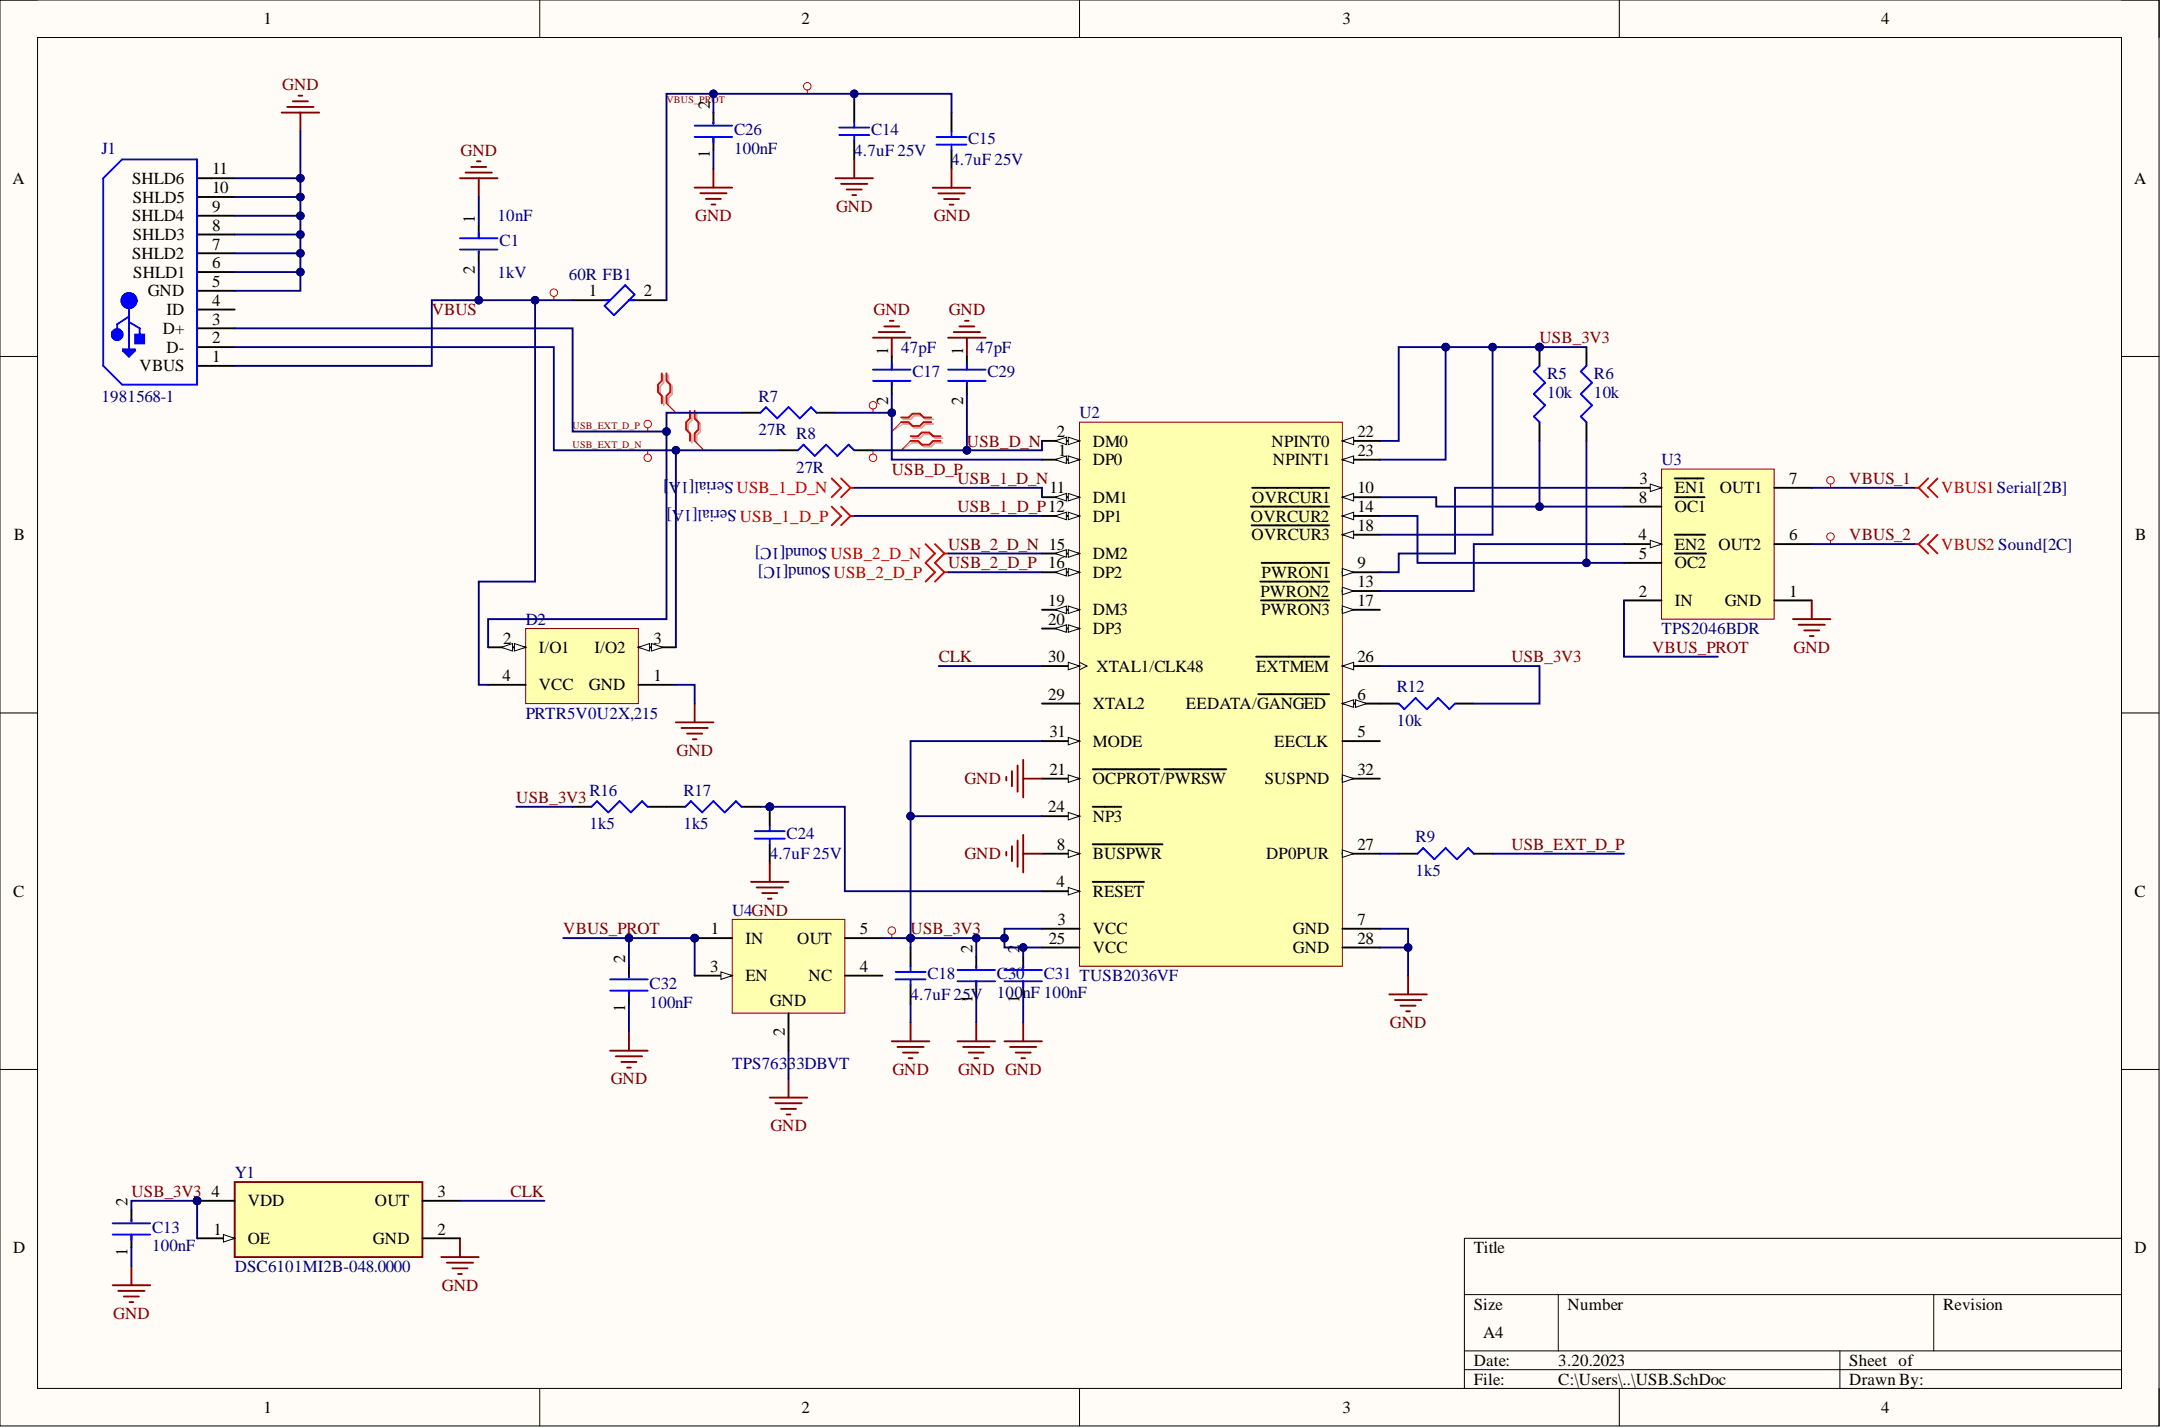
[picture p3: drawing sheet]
<svg xmlns="http://www.w3.org/2000/svg" width="292mm" height="193mm" viewBox="0 0 292 193" stroke-linecap="round" stroke-linejoin="round" font-family="sans-serif">
<defs><g id="words">
<g font-size="2.3">
<text x="35.6" y="3.3">1</text>
<text x="108.4" y="3.3">2</text>
<text x="181.4" y="3.3">3</text>
<text x="254.3" y="3.3">4</text>
<text x="95.9" y="14.7" transform="rotate(-90 95.9 14.7)">2</text>
<text x="28.7" y="23.6">11</text>
<text x="95.9" y="21.4" transform="rotate(-90 95.9 21.4)">1</text>
<text x="1.7" y="24.8">A</text>
<text x="17.8" y="29.9">SHLD4</text>
<text x="17.8" y="24.8">SHLD6</text>
<text x="17.9" y="27.4">SHLD5</text>
<text x="28.7" y="28.6">9</text>
<text x="28.7" y="26.1">10</text>
<text x="288.5" y="24.8">A</text>
<text x="17.8" y="35">SHLD2</text>
<text x="17.9" y="32.5">SHLD3</text>
<text x="28.7" y="33.7">7</text>
<text x="28.7" y="31.2">8</text>
<text x="64.2" y="30.2" transform="rotate(-90 64.2 30.2)">1</text>
<text x="18" y="37.5">SHLD1</text>
<text x="20" y="40.1">GND</text>
<text x="28.7" y="41.3">4</text>
<text x="28.7" y="38.8">5</text>
<text x="28.7" y="36.3">6</text>
<text x="64.2" y="37" transform="rotate(-90 64.2 37)">2</text>
<text x="79.6" y="40.1">1</text>
<text x="87" y="40.1">2</text>
<text x="22" y="45.1">D+</text>
<text x="22.5" y="47.7">D-</text>
<text x="22.5" y="42.6">ID</text>
<text x="28.7" y="46.4">2</text>
<text x="28.7" y="43.9">3</text>
<text x="120" y="47.9" transform="rotate(-90 120 47.9)">1</text>
<text x="130.2" y="47.9" transform="rotate(-90 130.2 47.9)">1</text>
<text x="18.9" y="50.2">VBUS</text>
<text x="28.7" y="48.9">1</text>
<text x="120" y="54.8" transform="rotate(-90 120 54.8)">2</text>
<text x="130.2" y="54.8" transform="rotate(-90 130.2 54.8)">2</text>
<text x="142.9" y="59.1">2</text>
<text x="183.5" y="59.1">22</text>
<text x="143" y="61.6">1</text>
<text x="147.7" y="62.9">DP0</text>
<text x="147.7" y="60.3">DM0</text>
<text x="171.9" y="60.3">NPINT0</text>
<text x="172.1" y="62.9">NPINT1</text>
<text x="183.5" y="61.6">23</text>
<text x="221.6" y="65.4">3</text>
<text x="241.8" y="65.4">7</text>
<text x="141.9" y="66.7">11</text>
<text x="147.7" y="67.9">DM1</text>
<text x="147.7" y="70.5">DP1</text>
<text x="169.1" y="70.5">OVRCUR2</text>
<text x="169.3" y="67.9">OVRCUR1</text>
<text x="183.5" y="66.7">10</text>
<text x="183.5" y="69.2">14</text>
<text x="183.5" y="71.8">18</text>
<text x="221.5" y="67.9">8</text>
<text x="226.4" y="66.7">EN1</text>
<text x="226.4" y="69.2">OC1</text>
<text x="232.5" y="66.7">OUT1</text>
<text x="1.9" y="73">B</text>
<text x="147.7" y="75.6">DM2</text>
<text x="169.2" y="73">OVRCUR3</text>
<text x="183.5" y="76.8">9</text>
<text x="221.5" y="73">4</text>
<text x="221.5" y="75.6">5</text>
<text x="226.4" y="74.3">EN2</text>
<text x="226.4" y="76.8">OC2</text>
<text x="232.3" y="74.3">OUT2</text>
<text x="241.8" y="73">6</text>
<text x="288.6" y="73">B</text>
<text x="141.7" y="81.9">19</text>
<text x="147.7" y="78.1">DP2</text>
<text x="147.7" y="83.2">DM3</text>
<text x="170.4" y="80.6">PWRON2</text>
<text x="170.4" y="83.2">PWRON3</text>
<text x="170.5" y="78.1">PWRON1</text>
<text x="183.5" y="79.4">13</text>
<text x="183.5" y="81.9">17</text>
<text x="221.5" y="80.6">2</text>
<text x="226.4" y="81.9">IN</text>
<text x="233.1" y="81.9">GND</text>
<text x="241.8" y="80.6">1</text>
<text x="68" y="87">2</text>
<text x="72.8" y="88.2">I/O1</text>
<text x="80.4" y="88.2">I/O2</text>
<text x="88.3" y="87">3</text>
<text x="141.7" y="84.4">20</text>
<text x="141.7" y="89.5">30</text>
<text x="147.7" y="85.7">DP3</text>
<text x="183.5" y="89.5">26</text>
<text x="67.9" y="92">4</text>
<text x="72.8" y="93.3">VCC</text>
<text x="79.6" y="93.3">GND</text>
<text x="88.3" y="92">1</text>
<text x="141.7" y="94.6">29</text>
<text x="147.7" y="95.8">XTAL2</text>
<text x="148.2" y="90.8">XTAL1/CLK48</text>
<text x="160.3" y="95.8">EEDATA/GANGED</text>
<text x="169.8" y="90.8">EXTMEM</text>
<text x="183.5" y="94.6">6</text>
<text x="141.9" y="99.6">31</text>
<text x="147.7" y="100.9">MODE</text>
<text x="172.2" y="100.9">EECLK</text>
<text x="183.5" y="99.6">5</text>
<text x="141.9" y="104.7">21</text>
<text x="147.7" y="106">OCPROT/PWRSW</text>
<text x="171" y="106">SUSPND</text>
<text x="183.5" y="104.7">32</text>
<text x="141.7" y="109.8">24</text>
<text x="147.7" y="111.1">NP3</text>
<text x="142.8" y="119.9">4</text>
<text x="142.9" y="114.9">8</text>
<text x="147.7" y="116.1">BUSPWR</text>
<text x="171.1" y="116.1">DP0PUR</text>
<text x="183.5" y="114.9">27</text>
<text x="1.8" y="121.2">C</text>
<text x="143" y="125">3</text>
<text x="147.7" y="121.2">RESET</text>
<text x="183.5" y="125">7</text>
<text x="288.5" y="121.2">C</text>
<text x="84.5" y="130.1" transform="rotate(-90 84.5 130.1)">2</text>
<text x="96" y="131.3">3</text>
<text x="96.1" y="126.3">1</text>
<text x="100.7" y="127.5">IN</text>
<text x="107.8" y="127.5">OUT</text>
<text x="116.2" y="131.3">4</text>
<text x="116.2" y="126.3">5</text>
<text x="131.5" y="128.8" transform="rotate(-90 131.5 128.8)">2</text>
<text x="137.8" y="128.8" transform="rotate(-90 137.8 128.8)">2</text>
<text x="141.8" y="127.5">25</text>
<text x="147.7" y="126.3">VCC</text>
<text x="147.7" y="128.8">VCC</text>
<text x="174.8" y="126.3">GND</text>
<text x="174.8" y="128.8">GND</text>
<text x="183.5" y="127.5">28</text>
<text x="84.5" y="136.7" transform="rotate(-90 84.5 136.7)">1</text>
<text x="100.7" y="132.6">EN</text>
<text x="104" y="135.9">GND</text>
<text x="109.3" y="132.6">NC</text>
<text x="131.5" y="135.5" transform="rotate(-90 131.5 135.5)">1</text>
<text x="137.8" y="135.5" transform="rotate(-90 137.8 135.5)">1</text>
<text x="106.1" y="140" transform="rotate(-90 106.1 140)">2</text>
<text x="28.6" y="161.8">4</text>
<text x="59.1" y="161.8">3</text>
<text x="17.3" y="163" transform="rotate(-90 17.3 163)">2</text>
<text x="28.8" y="166.8">1</text>
<text x="33.5" y="163">VDD</text>
<text x="50.7" y="163">OUT</text>
<text x="59.1" y="166.8">2</text>
<text x="1.8" y="169.4">D</text>
<text x="17.3" y="169.7" transform="rotate(-90 17.3 169.7)">1</text>
<text x="33.5" y="168.1">OE</text>
<text x="50.4" y="168.1">GND</text>
<text x="199.2" y="169.4">Title</text>
<text x="288.5" y="169.4">D</text>
<text x="199.2" y="177">Size</text>
<text x="211.9" y="177">Number</text>
<text x="262.7" y="177">Revision</text>
<text x="199.2" y="184.6">Date:</text>
<text x="200.5" y="180.8">A4</text>
<text x="210.6" y="184.6">3.20.2023</text>
<text x="250" y="184.6">Sheet of</text>
<text x="35.6" y="190.9">1</text>
<text x="108.4" y="190.9">2</text>
<text x="181.4" y="190.9">3</text>
<text x="199.2" y="187.1">File:</text>
<text x="210.6" y="187.1">C:\Users\..\USB.SchDoc</text>
<text x="250" y="187.1">Drawn By:</text>
<text x="254.3" y="190.9">4</text>
</g>
<g font-size="2.3" fill="#800000">
<text x="38.2" y="12.2">GND</text>
<text x="62.3" y="21">GND</text>
<text x="94" y="29.9">GND</text>
<text x="113" y="28.6">GND</text>
<text x="126.2" y="29.9">GND</text>
<text x="58.4" y="42.6">VBUS</text>
<text x="118.1" y="42.6">GND</text>
<text x="128.2" y="42.6">GND</text>
<text x="208.1" y="46.4">USB_3V3</text>
<text x="120.5" y="64.1">USB_D_P</text>
<text x="129.4" y="65.4">USB_1_D_N</text>
<text x="130.7" y="60.3">USB_D_N</text>
<text x="250" y="65.4">VBUS_1</text>
<text x="129.4" y="69.2">USB_1_D_P12</text>
<text x="128.2" y="74.3">USB_2_D_N 15</text>
<text x="128.2" y="76.8">USB_2_D_P 16</text>
<text x="250" y="73">VBUS_2</text>
<text x="126.9" y="89.5">CLK</text>
<text x="204.3" y="89.5">USB_3V3</text>
<text x="223.3" y="88.2">VBUS_PROT</text>
<text x="242.4" y="88.2">GND</text>
<text x="91.4" y="102.2">GND</text>
<text x="130.4" y="106">GND</text>
<text x="69.8" y="108.5">USB_3V3</text>
<text x="130.4" y="116.1">GND</text>
<text x="204.3" y="114.9">USB_EXT_D_P</text>
<text x="76.1" y="126.3">VBUS_PROT</text>
<text x="123.1" y="126.3">USB_3V3</text>
<text x="187.9" y="138.9">GND</text>
<text x="82.6" y="146.5">GND</text>
<text x="120.6" y="145.3">GND</text>
<text x="129.5" y="145.3">GND GND</text>
<text x="104.1" y="152.9">GND</text>
<text x="17.8" y="161.8">USB_3V3</text>
<text x="69" y="161.8">CLK</text>
<text x="15.3" y="178.2">GND</text>
<text x="59.7" y="174.4">GND</text>
</g>
<g font-size="2.3" fill="#000080">
<text x="13.7" y="20.8">J1</text>
<text x="99.2" y="20.8">100nF</text>
<text x="99.2" y="18.3">C26</text>
<text x="115.5" y="21">4.7uF 25V</text>
<text x="117.7" y="18.3">C14</text>
<text x="128.6" y="22.3">4.7uF 25V</text>
<text x="130.9" y="19.5">C15</text>
<text x="67.2" y="29.9">10nF</text>
<text x="67.5" y="33.2">C1</text>
<text x="67.2" y="37.5">1kV</text>
<text x="76.9" y="37.8">60R FB1</text>
<text x="121.8" y="47.7">47pF</text>
<text x="132" y="47.7">47pF</text>
<text x="123.3" y="51">C17</text>
<text x="133.5" y="51">C29</text>
<text x="209.1" y="51.2">R5</text>
<text x="209.1" y="53.7">10k</text>
<text x="215.5" y="51.2">R6</text>
<text x="215.5" y="53.7">10k</text>
<text x="13.7" y="54.3">1981568-1</text>
<text x="102.5" y="54.3">R7</text>
<text x="102.5" y="58.8">27R R8</text>
<text x="145.9" y="56.5">U2</text>
<text x="99.1" y="65.2" transform="rotate(-180 99.1 65.2)">Serial[1A]</text>
<text x="107.6" y="63.9">27R</text>
<text x="224.6" y="62.9">U3</text>
<text x="90.8" y="69" transform="rotate(-180 90.8 69)">]</text>
<text x="99.6" y="69" transform="rotate(-180 99.6 69)">Serial[1A</text>
<text x="111.8" y="74" transform="rotate(-180 111.8 74)">Sound[1C]</text>
<text x="112.3" y="76.6" transform="rotate(-180 112.3 76.6)">Sound[1C]</text>
<text x="71.1" y="84.4">D2</text>
<text x="224.6" y="85.7">TPS2046BDR</text>
<text x="188.8" y="93.6">R12</text>
<text x="71.1" y="97.1">PRTR5V0U2X,215</text>
<text x="188.8" y="98.1">10k</text>
<text x="79.7" y="107.5">R16</text>
<text x="92.4" y="107.5">R17</text>
<text x="79.7" y="112.1">1k5</text>
<text x="92.4" y="112.1">1k5</text>
<text x="106.3" y="113.3">C24</text>
<text x="191.3" y="113.8">R9</text>
<text x="104" y="116.1">4.7uF 25V</text>
<text x="191.3" y="118.4">1k5</text>
<text x="99" y="123.7">U4GND</text>
<text x="87.8" y="136.2">100nF</text>
<text x="87.8" y="133.6">C32</text>
<text x="123.1" y="135.1">4.7uF 25V</text>
<text x="125.4" y="132.3">C18</text>
<text x="134.8" y="134.9">100nF 100nF</text>
<text x="134.8" y="132.3">C30</text>
<text x="141.1" y="132.3">C31 TUSB2036VF</text>
<text x="99" y="144.5">TPS76333DBVT</text>
<text x="31.7" y="159.2">Y1</text>
<text x="20.6" y="166.6">C13</text>
<text x="20.6" y="169.1">100nF</text>
<text x="31.7" y="171.9">DSC6101MI2B-048.0000</text>
</g>
<g font-size="2.3" fill="#f00">
<text x="99.6" y="66.7">USB_1_D_N</text>
<text x="100" y="70.5">USB_1_D_P</text>
<text x="262.4" y="66.7">VBUS1Serial[2B]</text>
<text x="112.3" y="75.6">USB_2_D_N</text>
<text x="262.4" y="74.3">VBUS2 Sound[2C]</text>
<text x="112.7" y="78.1">USB_2_D_P</text>
</g>
<g font-size="1.4" fill="#800000">
<text x="90.1" y="13.9">VBUS_PROT</text>
<text x="77.4" y="58">USB_EXT_D_P</text>
<text x="77.4" y="60.5">USB_EXT_D_N</text>
</g>
</g></defs>
<path d="M0 0h291.8v192.7h-291.8z" fill-rule="evenodd" fill="#fffcf8"/>
<path d="M0 0h291.8v192.7h-291.8z" fill="none" stroke="#000" stroke-width=".14"/>
<path d="M5.1 5.1h281.7v182.5h-281.7z" fill-rule="evenodd" fill="#fffcf8"/>
<g fill="none" stroke="#000" stroke-width=".14">
<path d="M0 0h5.1M73 0v5.1M145.9 0v5.1M218.9 0v5.1M286.8 0h5v5.1M5.1 5.1h281.7v182.5h-281.7zM0 48.2h5.1M286.8 48.2h5M0 96.3h5.1M286.8 96.3h5M0 144.5h5.1M286.8 144.5h5"/>
<path d="M197.9 174.9h88.9M210.6 174.9v7.7M261.4 174.9v7.7M286.8 167.3h-88.9v20.3M73 187.6v5.1M145.9 187.6v5.1M197.9 182.6h88.9M197.9 185.1h88.9M218.9 187.6v5.1M248.7 182.6v5M291.8 187.6v5.1"/>
</g>
<path d="M145.9 57h35.5v73.6h-35.5z" fill-rule="evenodd" fill="#ffffb0"/>
<path d="M145.9 57h35.5v73.6h-35.5z" fill="none" stroke="#800000" stroke-width=".14"/>
<path d="M140.8 62.1h5.1" fill="none" stroke="#000" stroke-width=".25"/>
<path d="M144.4 61.6l1.5 .5-1.5 .5z" fill="#f8fcff"/>
<path d="M144.4 61.6l1.5 .5-1.5 .5z" fill="none" stroke="#000" stroke-width=".14"/>
<path d="M142.6 62.1l1.5-.5v1z" fill="#f8fcff"/>
<path d="M142.6 62.1l1.5-.5v1z" fill="none" stroke="#000" stroke-width=".14"/>
<path d="M140.8 59.6h5.1" fill="none" stroke="#000" stroke-width=".25"/>
<path d="M144.4 59.1l1.5 .5-1.5 .5z" fill="#f8fcff"/>
<path d="M144.4 59.1l1.5 .5-1.5 .5z" fill="none" stroke="#000" stroke-width=".14"/>
<path d="M142.6 59.6l1.5-.5v1z" fill="#f8fcff"/>
<path d="M142.6 59.6l1.5-.5v1z" fill="none" stroke="#000" stroke-width=".14"/>
<path d="M140.8 125.5h5.1M140.8 120.4h5.1" fill="none" stroke="#000" stroke-width=".25"/>
<path d="M144.4 119.9l1.5 .5-1.5 .5z" fill="#f8fcff"/>
<path d="M144.4 119.9l1.5 .5-1.5 .5z" fill="none" stroke="#000" stroke-width=".14"/>
<path d="M181.4 95.1h5.1M147.7 119.2h6.9M181.4 100.1h5.1" fill="none" stroke="#000" stroke-width=".25"/>
<path d="M181.4 95.1l1.6-.5v1z" fill="#f8fcff"/>
<path d="M181.4 95.1l1.6-.5v1z" fill="none" stroke="#000" stroke-width=".14"/>
<path d="M183.2 94.6l1.5 .5-1.5 .5z" fill="#f8fcff"/>
<path d="M183.2 94.6l1.5 .5-1.5 .5z" fill="none" stroke="#000" stroke-width=".14"/>
<path d="M170.1 93.8h9.6M140.8 115.4h5.1M181.4 125.5h5.1" fill="none" stroke="#000" stroke-width=".25"/>
<path d="M144.4 114.9l1.5 .5-1.5 .5z" fill="#f8fcff"/>
<path d="M144.4 114.9l1.5 .5-1.5 .5z" fill="none" stroke="#000" stroke-width=".14"/>
<path d="M181.4 77.3h5.1M147.7 114.1h9.4" fill="none" stroke="#000" stroke-width=".25"/>
<path d="M181.4 76.8l1.6 .5-1.6 .5z" fill="#f8fcff"/>
<path d="M181.4 76.8l1.6 .5-1.6 .5z" fill="none" stroke="#000" stroke-width=".14"/>
<path d="M170.5 76.1h9.2M181.4 67.2h5.1" fill="none" stroke="#000" stroke-width=".25"/>
<path d="M181.4 67.2l1.6-.5v1z" fill="#f8fcff"/>
<path d="M181.4 67.2l1.6-.5v1z" fill="none" stroke="#000" stroke-width=".14"/>
<path d="M140.8 67.2h5.1M169.3 65.9h10.4" fill="none" stroke="#000" stroke-width=".25"/>
<path d="M144.4 66.7l1.5 .5-1.5 .5z" fill="#f8fcff"/>
<path d="M144.4 66.7l1.5 .5-1.5 .5z" fill="none" stroke="#000" stroke-width=".14"/>
<path d="M142.6 67.2l1.5-.5v1z" fill="#f8fcff"/>
<path d="M142.6 67.2l1.5-.5v1z" fill="none" stroke="#000" stroke-width=".14"/>
<path d="M140.8 69.7h5.1" fill="none" stroke="#000" stroke-width=".25"/>
<path d="M144.4 69.2l1.5 .5-1.5 .5z" fill="#f8fcff"/>
<path d="M144.4 69.2l1.5 .5-1.5 .5z" fill="none" stroke="#000" stroke-width=".14"/>
<path d="M142.6 69.7l1.5-.5v1z" fill="#f8fcff"/>
<path d="M142.6 69.7l1.5-.5v1z" fill="none" stroke="#000" stroke-width=".14"/>
<path d="M181.4 79.9h5.1" fill="none" stroke="#000" stroke-width=".25"/>
<path d="M181.4 79.4l1.6 .5-1.6 .5z" fill="#f8fcff"/>
<path d="M181.4 79.4l1.6 .5-1.6 .5z" fill="none" stroke="#000" stroke-width=".14"/>
<path d="M170.3 78.6h9.4M181.4 69.7h5.1" fill="none" stroke="#000" stroke-width=".25"/>
<path d="M181.4 69.7l1.6-.5v1z" fill="#f8fcff"/>
<path d="M181.4 69.7l1.6-.5v1z" fill="none" stroke="#000" stroke-width=".14"/>
<path d="M140.8 74.8h5.1M169.1 68.5h10.6" fill="none" stroke="#000" stroke-width=".25"/>
<path d="M144.4 74.3l1.5 .5-1.5 .5z" fill="#f8fcff"/>
<path d="M144.4 74.3l1.5 .5-1.5 .5z" fill="none" stroke="#000" stroke-width=".14"/>
<path d="M142.6 74.8l1.5-.5v1z" fill="#f8fcff"/>
<path d="M142.6 74.8l1.5-.5v1z" fill="none" stroke="#000" stroke-width=".14"/>
<path d="M140.8 77.3h5.1" fill="none" stroke="#000" stroke-width=".25"/>
<path d="M144.4 76.8l1.5 .5-1.5 .5z" fill="#f8fcff"/>
<path d="M144.4 76.8l1.5 .5-1.5 .5z" fill="none" stroke="#000" stroke-width=".14"/>
<path d="M142.6 77.3l1.5-.5v1z" fill="#f8fcff"/>
<path d="M142.6 77.3l1.5-.5v1z" fill="none" stroke="#000" stroke-width=".14"/>
<path d="M181.4 82.4h5.1" fill="none" stroke="#000" stroke-width=".25"/>
<path d="M181.4 81.9l1.6 .5-1.6 .5z" fill="#f8fcff"/>
<path d="M181.4 81.9l1.6 .5-1.6 .5z" fill="none" stroke="#000" stroke-width=".14"/>
<path d="M181.4 72.3h5.1M170.4 81.1h9.3" fill="none" stroke="#000" stroke-width=".25"/>
<path d="M181.4 72.3l1.6-.5v1z" fill="#f8fcff"/>
<path d="M181.4 72.3l1.6-.5v1z" fill="none" stroke="#000" stroke-width=".14"/>
<path d="M169.2 71h10.5M140.8 82.4h5.1" fill="none" stroke="#000" stroke-width=".25"/>
<path d="M144.4 81.9l1.5 .5-1.5 .5z" fill="#f8fcff"/>
<path d="M144.4 81.9l1.5 .5-1.5 .5z" fill="none" stroke="#000" stroke-width=".14"/>
<path d="M142.6 82.4l1.5-.5v1z" fill="#f8fcff"/>
<path d="M142.6 82.4l1.5-.5v1z" fill="none" stroke="#000" stroke-width=".14"/>
<path d="M140.8 84.9h5.1" fill="none" stroke="#000" stroke-width=".25"/>
<path d="M144.4 84.4l1.5 .5-1.5 .5z" fill="#f8fcff"/>
<path d="M144.4 84.4l1.5 .5-1.5 .5z" fill="none" stroke="#000" stroke-width=".14"/>
<path d="M142.6 84.9l1.5-.5v1z" fill="#f8fcff"/>
<path d="M142.6 84.9l1.5-.5v1z" fill="none" stroke="#000" stroke-width=".14"/>
<path d="M140.8 105.2h5.1" fill="none" stroke="#000" stroke-width=".25"/>
<path d="M144.4 104.7l1.5 .5-1.5 .5z" fill="#f8fcff"/>
<path d="M144.4 104.7l1.5 .5-1.5 .5z" fill="none" stroke="#000" stroke-width=".14"/>
<path d="M181.4 59.6h5.1M147.7 104h9M157.4 104h8.4" fill="none" stroke="#000" stroke-width=".25"/>
<path d="M181.4 59.6l1.6-.5v1z" fill="#f8fcff"/>
<path d="M181.4 59.6l1.6-.5v1z" fill="none" stroke="#000" stroke-width=".14"/>
<path d="M181.4 62.1h5.1" fill="none" stroke="#000" stroke-width=".25"/>
<path d="M181.4 62.1l1.6-.5v1z" fill="#f8fcff"/>
<path d="M181.4 62.1l1.6-.5v1z" fill="none" stroke="#000" stroke-width=".14"/>
<path d="M140.8 110.3h5.1" fill="none" stroke="#000" stroke-width=".25"/>
<path d="M144.4 109.8l1.5 .5-1.5 .5z" fill="#f8fcff"/>
<path d="M144.4 109.8l1.5 .5-1.5 .5z" fill="none" stroke="#000" stroke-width=".14"/>
<path d="M181.4 90h5.1M147.7 109h3.9M140.8 128h5.1" fill="none" stroke="#000" stroke-width=".25"/>
<path d="M181.4 90l1.6-.5v1z" fill="#f8fcff"/>
<path d="M181.4 90l1.6-.5v1z" fill="none" stroke="#000" stroke-width=".14"/>
<path d="M169.8 88.7h9.9M181.4 115.4h5.1" fill="none" stroke="#000" stroke-width=".25"/>
<path d="M181.4 114.9l1.6 .5-1.6 .5z" fill="#f8fcff"/>
<path d="M181.4 114.9l1.6 .5-1.6 .5z" fill="none" stroke="#000" stroke-width=".14"/>
<path d="M140.8 95.1h5.1M140.8 90h5.1M181.4 128h5.1" fill="none" stroke="#000" stroke-width=".25"/>
<path d="M144.4 89.5l1.5 .5-1.5 .5z" fill="#f8fcff"/>
<path d="M144.4 89.5l1.5 .5-1.5 .5zM145.9 89.5l1 .5-1 .5" fill="none" stroke="#000" stroke-width=".14"/>
<path d="M140.8 100.1h5.1" fill="none" stroke="#000" stroke-width=".25"/>
<path d="M144.4 99.6l1.5 .5-1.5 .6z" fill="#f8fcff"/>
<path d="M144.4 99.6l1.5 .5-1.5 .6z" fill="none" stroke="#000" stroke-width=".14"/>
<path d="M181.4 105.2h5.1" fill="none" stroke="#000" stroke-width=".25"/>
<path d="M181.4 104.7l1.6 .5-1.6 .5z" fill="#f8fcff"/>
<path d="M181.4 104.7l1.6 .5-1.6 .5z" fill="none" stroke="#000" stroke-width=".14"/>
<path d="M224.6 63.4h15.2v20.3h-15.2z" fill-rule="evenodd" fill="#ffffb0"/>
<path d="M224.6 63.4h15.2v20.3h-15.2z" fill="none" stroke="#800000" stroke-width=".14"/>
<path d="M219.5 65.9h5.1M219.5 81.1h5.1M239.8 81.1h5.1" fill="none" stroke="#000" stroke-width=".25"/>
<path d="M223.1 65.4l1.5 .5-1.5 .5z" fill="#f8fcff"/>
<path d="M223.1 65.4l1.5 .5-1.5 .5z" fill="none" stroke="#000" stroke-width=".14"/>
<path d="M219.5 73.5h5.1M226.4 64.7h3.9" fill="none" stroke="#000" stroke-width=".25"/>
<path d="M223.1 73l1.5 .5-1.5 .5z" fill="#f8fcff"/>
<path d="M223.1 73l1.5 .5-1.5 .5z" fill="none" stroke="#000" stroke-width=".14"/>
<g fill="none" stroke="#000" stroke-width=".25">
<path d="M115.5 13.9v2.6M115.5 19v2.5M77.4 40.6h5.1M85 40.6h5.1M100.2 55.8h2.6M110.4 55.8h2.5M105.3 60.8h2.6M115.5 60.8h2.5M219.5 76.1h5.1M219.5 68.5h5.1M226.4 72.3h4.1M226.4 74.8h4.2"/>
<path d="M226.4 67.2h4M239.8 73.5h5.1M239.8 65.9h5.1"/>
</g>
<path d="M38.1 15.2h5M38.8 14.5h3.6M39.6 13.7h2M40.3 12.9h.6M40.6 15.2v2.5" fill="none" stroke="#800000" stroke-width=".25"/>
<path d="M113.4 17.2h4.1M113.4 18.3h4.1M115.5 16.5v.7M115.5 18.3v.7M81.7 41.3l2.8-2.8 1.3 1.3-2.8 2.8zM81.7 40.6h.8M85 40.6h.8M102.8 55.8l.7-.8 1.6 1.5 1.5-1.5 1.5 1.5 1.5-1.5 .8 .8M107.9 60.8l.7-.7 1.5 1.5 1.6-1.5 1.5 1.5 1.5-1.5 .8 .7" fill="none" stroke="#00f" stroke-width=".25"/>
<path d="M71.1 84.9h15.2v10.2h-15.2z" fill-rule="evenodd" fill="#ffffb0"/>
<path d="M71.1 84.9h15.2v10.2h-15.2z" fill="none" stroke="#800000" stroke-width=".14"/>
<path d="M66 87.5h5.1M86.3 92.5h5.1" fill="none" stroke="#000" stroke-width=".25"/>
<path d="M69.5 87l1.6 .5-1.6 .5z" fill="#f8fcff"/>
<path d="M69.5 87l1.6 .5-1.6 .5z" fill="none" stroke="#000" stroke-width=".14"/>
<path d="M67.8 87.5l1.5-.5v1z" fill="#f8fcff"/>
<path d="M67.8 87.5l1.5-.5v1z" fill="none" stroke="#000" stroke-width=".14"/>
<path d="M86.3 87.5h5.1" fill="none" stroke="#000" stroke-width=".25"/>
<path d="M86.3 87.5l1.5-.5v1z" fill="#f8fcff"/>
<path d="M86.3 87.5l1.5-.5v1z" fill="none" stroke="#000" stroke-width=".14"/>
<path d="M88.1 87l1.5 .5-1.5 .5z" fill="#f8fcff"/>
<path d="M88.1 87l1.5 .5-1.5 .5z" fill="none" stroke="#000" stroke-width=".14"/>
<path d="M128.6 15.2v2.6M64.7 30.4v1.8M64.7 34v1.5M128.6 20.3v2.5M66 92.5h5.1M189.1 115.4h2.5M199.2 115.4h2.5" fill="none" stroke="#000" stroke-width=".25"/>
<path d="M126.6 18.5h4M126.6 19.5h4M128.6 17.8v.7M128.6 19.5v.8M62.2 32.2h5M62.2 33.7h5M64.7 31.4v.8M64.7 34v.2M191.6 115.4l.8-.8 1.5 1.5 1.5-1.5 1.5 1.5 1.5-1.5 .8 .8" fill="none" stroke="#00f" stroke-width=".25"/>
<g fill="none" stroke="#f00" stroke-width=".14">
<path d="M109.1 12.2v.5M74.9 40.1v.5M87.6 57.8v.5M90.1 54.5l1.3 1.3M93.9 59.6l1.3 1.2M87.6 60.8v.6"/>
<circle cx="109.1" cy="11.7" r=".51"/>
<circle cx="74.9" cy="39.6" r=".51"/>
<circle cx="87.6" cy="57.3" r=".51"/>
<circle cx="87.6" cy="61.9" r=".51"/>
</g>
<path d="M89.7 50.7v1l-.5 .5v1l.5 .5v1.1M90.3 50.7v1l.5 .5v1l-.5 .5v1.1M93.5 55.8v1l-.5 .5v1l.5 .5v1M94.1 55.8v1l.6 .5v1l-.6 .5v1" fill="none" stroke="#d0a19e" stroke-width=".25"/>
<path d="M90.3 54.8l1.1 1M94.1 59.8l1.1 1" fill="none" stroke="#d0a19e" stroke-width=".14"/>
<path d="M89.5 50.5v1l-.6 .5v1l.6 .5v1M90.1 50.5v1l.5 .5v1l-.5 .5v1M93.3 55.5v1l-.5 .5v1.1l.5 .5v1M93.9 55.5v1l.5 .5v1.1l-.5 .5v1" fill="none" stroke="#f00" stroke-width=".25"/>
<g fill="none" stroke="#800000" stroke-width=".25">
<path d="M62.2 24.1h5M62.9 23.3h3.6M63.7 22.6h2M64.5 21.8h.5M64.7 24.1v2.5M93.9 25.4h5.1M94.7 26.1h3.5M95.4 26.9h2M96.2 27.6h.5M96.4 22.8v2.6M112.9 24.1h5.1M113.7 24.8h3.5"/>
<path d="M114.5 25.6h2M115.2 26.4h.5M115.5 21.5v2.6M126.1 25.4h5.1M126.8 26.1h3.6M127.6 26.9h2M128.4 27.7h.5M128.6 22.8v2.6M118 45.6h5.1M118.8 44.9h3.5M119.5 44.1h2.1M120.3 43.4h.5"/>
<path d="M120.5 45.6v2.6M128.2 45.6h5M128.9 44.9h3.6M129.7 44.1h2M130.4 43.4h.5M130.7 45.6v2.6M91.4 97.6h5M92.1 98.4h3.6M92.9 99.1h2M93.6 99.9h.5M93.9 95.1v2.5M242.4 83.7h5"/>
<path d="M243.1 84.4h3.6M243.9 85.2h2M244.6 86h.5M244.9 81.1v2.6M136 115.1v.5M136.8 114.3v2.1M137.5 113.6v3.5M138.3 112.8v5.1M138.3 115.4h2.5M187.8 134.4h5.1M188.6 135.1h3.5M189.3 135.9h2"/>
<path d="M190.1 136.7h.5M190.3 131.8v2.6"/>
</g>
<circle cx="93.9" cy="126.8" r=".51" fill="#000080"/>
<circle cx="93.9" cy="126.8" r=".51" fill="none" stroke="#000080" stroke-width=".14"/>
<path d="M99 124.2h15.2v12.7h-15.2z" fill-rule="evenodd" fill="#ffffb0"/>
<path d="M99 124.2h15.2v12.7h-15.2z" fill="none" stroke="#800000" stroke-width=".14"/>
<path d="M93.9 126.8h5.1" fill="none" stroke="#000" stroke-width=".25"/>
<circle cx="93.9" cy="126.8" r=".51" fill="#000080"/>
<circle cx="93.9" cy="126.8" r=".51" fill="none" stroke="#000080" stroke-width=".14"/>
<path d="M93.9 131.8h5.1M106.6 136.9v5.1" fill="none" stroke="#000" stroke-width=".25"/>
<path d="M97.4 131.3l1.6 .5-1.6 .5z" fill="#f8fcff"/>
<path d="M97.4 131.3l1.6 .5-1.6 .5z" fill="none" stroke="#000" stroke-width=".14"/>
<path d="M114.2 131.8h5.1M114.2 126.8h5.1" fill="none" stroke="#000" stroke-width=".25"/>
<path d="M104 148.3h5.1M104.8 149.1h3.6M105.6 149.8h2M106.3 150.6h.5M106.6 145.8v2.5" fill="none" stroke="#800000" stroke-width=".25"/>
<circle cx="208.1" cy="46.9" r=".51" fill="#000080"/>
<circle cx="208.1" cy="46.9" r=".51" fill="none" stroke="#000080" stroke-width=".14"/>
<path d="M208.1 46.9v2.5M208.1 57v2.6" fill="none" stroke="#000" stroke-width=".25"/>
<circle cx="208.1" cy="46.9" r=".51" fill="#000080"/>
<circle cx="208.1" cy="46.9" r=".51" fill="none" stroke="#000080" stroke-width=".14"/>
<path d="M208.1 49.4l-.8 .8 1.6 1.5-1.6 1.5 1.6 1.6-1.6 1.5 .8 .7M214.4 49.4l-.7 .8 1.5 1.5-1.5 1.5 1.5 1.6-1.5 1.5 .7 .7M121 131.3h4.1M121 132.3h4.1M123.1 130.6v.7M123.1 132.3v.8" fill="none" stroke="#00f" stroke-width=".25"/>
<path d="M214.4 46.9v2.5M214.4 57v2.6M123.1 128v2.6M123.1 133.1v2.5" fill="none" stroke="#000" stroke-width=".25"/>
<g fill="none" stroke="#800000" stroke-width=".25">
<path d="M85 139.4v2.6M123.1 138.2v2.5M132 138.2v2.5M138.3 138.2v2.5M82.5 142h5.1M83.2 142.7h3.6M84 143.5h2M84.8 144.3h.5M120.5 140.7h5.1M121.3 141.5h3.6M122.1 142.2h2M122.8 143h.5"/>
<path d="M129.4 140.7h5.1M130.2 141.5h3.5M130.9 142.2h2.1M131.7 143h.5M135.8 140.7h5M136.5 141.5h3.6M137.3 142.2h2M138.1 143h.5"/>
</g>
<circle cx="123.1" cy="126.8" r=".51" fill="#000080"/>
<circle cx="123.1" cy="126.8" r=".51" fill="none" stroke="#000080" stroke-width=".14"/>
<circle cx="208.1" cy="46.9" r=".51" fill="#000080"/>
<circle cx="208.1" cy="46.9" r=".51" fill="none" stroke="#000080" stroke-width=".14"/>
<path d="M186.5 95.1h2.6M196.7 95.1h2.5" fill="none" stroke="#000" stroke-width=".25"/>
<path d="M189.1 95.1l.7 .7 1.5-1.5 1.6 1.5 1.5-1.5 1.5 1.5 .8-.7" fill="none" stroke="#00f" stroke-width=".25"/>
<path d="M136 105v.5M136.8 104.2v2M137.5 103.4v3.6M138.3 102.7v5.1M138.3 105.2h2.5M59.6 169.9h5.1M60.4 170.6h3.6M61.2 171.4h2M61.9 172.2h.5M62.2 167.3v2.6" fill="none" stroke="#800000" stroke-width=".25"/>
<circle cx="104" cy="109" r=".51" fill="#000080"/>
<circle cx="104" cy="109" r=".51" fill="none" stroke="#000080" stroke-width=".14"/>
<path d="M104 109v2.6M104 114.1v2.5" fill="none" stroke="#000" stroke-width=".25"/>
<circle cx="104" cy="109" r=".51" fill="#000080"/>
<circle cx="104" cy="109" r=".51" fill="none" stroke="#000080" stroke-width=".14"/>
<path d="M79.9 109l.8-.7 1.5 1.5 1.5-1.5 1.6 1.5 1.5-1.5 .8 .7M92.6 109l.8-.7 1.5 1.5 1.5-1.5 1.6 1.5 1.5-1.5 .7 .7M102 112.3h4.1M102 113.3h4.1M104 111.6v.7M104 113.3v.8" fill="none" stroke="#00f" stroke-width=".25"/>
<path d="M77.4 109h2.5M87.6 109h5M100.2 109h2.6" fill="none" stroke="#000" stroke-width=".25"/>
<path d="M101.5 119.2h5.1M102.3 119.9h3.5M104 116.6v2.6M103 120.7h2.1M103.8 121.4h.5" fill="none" stroke="#800000" stroke-width=".25"/>
<g fill="none" stroke="#f00" stroke-width=".25">
<path d="M112.4 64.7l1.3 1.2-1.3 1.3M112.4 68.5l1.3 1.2-1.3 1.3M113.7 64.7l1.3 1.2M113.7 68.5l1.3 1.2M115 65.9h.5M115 65.9l-1.3 1.3M115 69.7l-1.3 1.3M115 69.7h.5M125.1 73.5l1.3 1.3-1.3 1.3 1.3 1.2-1.3 1.3M126.4 73.5l1.2 1.3M127.6 74.8l-1.2 1.3 1.2 1.2M127.6 74.8h.6"/>
<path d="M127.6 77.3l-1.2 1.3M127.6 77.3h.6M258.8 65.9h.6M258.8 73.5h.6M259.4 65.9l1.2 1.3M259.4 73.5l1.2 1.3M260.6 64.7l-1.2 1.2M260.6 72.3l-1.2 1.2M261.9 64.7l-1.3 1.2 1.3 1.3M261.9 72.3l-1.3 1.2 1.3 1.3"/>
</g>
<g fill="none" stroke="#f00" stroke-width=".14">
<path d="M247.4 65.4v.5M247.4 73v.5M120.5 126.3v.5"/>
<circle cx="247.4" cy="72.5" r=".51"/>
<circle cx="247.4" cy="64.9" r=".51"/>
<circle cx="120.5" cy="125.8" r=".51"/>
</g>
<circle cx="26.6" cy="162.3" r=".51" fill="#000080"/>
<circle cx="26.6" cy="162.3" r=".51" fill="none" stroke="#000080" stroke-width=".14"/>
<path d="M31.7 159.7h25.4v10.2h-25.4z" fill-rule="evenodd" fill="#ffffb0"/>
<path d="M31.7 159.7h25.4v10.2h-25.4z" fill="none" stroke="#800000" stroke-width=".25"/>
<path d="M26.6 167.3h5.1" fill="none" stroke="#000" stroke-width=".25"/>
<path d="M30.2 166.8l1.5 .5-1.5 .5z" fill="#f8fcff"/>
<path d="M30.2 166.8l1.5 .5-1.5 .5z" fill="none" stroke="#000" stroke-width=".14"/>
<path d="M26.6 162.3h5.1" fill="none" stroke="#000" stroke-width=".25"/>
<circle cx="26.6" cy="162.3" r=".51" fill="#000080"/>
<circle cx="26.6" cy="162.3" r=".51" fill="none" stroke="#000080" stroke-width=".14"/>
<path d="M57.1 167.3h5.1M57.1 162.3h5.1" fill="none" stroke="#000" stroke-width=".25"/>
<path d="M15.2 173.7h5.1M16 174.4h3.5M16.7 175.2h2.1M17.5 176h.5M17.8 171.1v2.6" fill="none" stroke="#800000" stroke-width=".25"/>
<g fill="none" stroke="#f00" stroke-width=".14">
<path d="M118 55.3v.5M121.8 57l-1.3 1.3M123.1 59.6l-1.3 1.2M118 60.8v.6"/>
<circle cx="118" cy="54.8" r=".51"/>
<circle cx="118" cy="61.9" r=".51"/>
</g>
<path d="M122.1 56.7h1l.5-.5h1l.5 .5h1M122.1 57.3h1l.5 .5h1l.5-.5h1M123.3 59.2h1l.6-.5h1l.5 .5h1M123.3 59.8h1l.6 .5h1l.5-.5h1" fill="none" stroke="#d0a19e" stroke-width=".25"/>
<path d="M122.1 57.3l-1.6 1M123.3 59.8l-1.5 1" fill="none" stroke="#d0a19e" stroke-width=".14"/>
<path d="M121.8 56.4h1l.5-.5h1l.6 .5h1M121.8 57h1l.5 .6h1l.6-.6h1M123.1 58.9h1l.5-.5h1l.5 .5h1M123.1 59.6h1l.5 .5h1l.5-.5h1" fill="none" stroke="#f00" stroke-width=".25"/>
<circle cx="130.7" cy="60.8" r=".51" fill="#000080"/>
<circle cx="130.7" cy="60.8" r=".51" fill="none" stroke="#000080" stroke-width=".14"/>
<g fill="none" stroke="#000" stroke-width=".25">
<path d="M96.4 15.2v1.5M96.4 18.5v1.8M26.6 39.3h5.1M26.6 36.8h5.1M26.6 34.2h5.1M26.6 31.7h5.1M26.6 29.2h5.1M26.6 49.4h5.1M26.6 46.9h5.1M26.6 44.4h5.1M26.6 41.8h5.1M120.5 48.2v1.7"/>
<path d="M120.5 51.7v1.5M130.7 48.2v1.7M130.7 51.7v1.5M85 130.6v1.5M85 133.9v1.7M132 129.3v1.5M132 132.6v1.8M138.3 129.3v1.5M138.3 132.6v1.8"/>
</g>
<g fill="none" stroke="#00f" stroke-width=".25">
<path d="M93.9 18.5h5.1M93.9 17h5.1M96.4 16.5v.2M96.4 18.5v.8M16.5 21.5l-2.5 2.6v25.3l2.5 2.6h10.1M16.6 47.2h1.6v.2l-.8 .8-.8-.8zM16.6 47.4h1.4M17.4 40.6v6.6M17.4 42.8l-1.6 1v1M17.4 43.5l1.5 .9v1.2M17.4 47.8h.2l.2-.2h-.8l.4 .4M118 49.9h5.1"/>
<path d="M118 51.5h5.1M120.5 49.2v.7M120.5 51.7v.3M128.2 49.9h5M128.2 51.5h5M130.7 49.2v.7M130.7 51.7v.3M82.5 133.9h5.1M82.5 132.3h5.1M85 131.8v.3M85 133.9v.7M129.4 132.6h5.1"/>
<path d="M129.4 131.1h5.1M132 130.6v.2M132 132.6v.8M135.8 132.6h5M135.8 131.1h5M138.3 130.6v.2M138.3 132.6v.8"/>
</g>
<path d="M18.3 45.2h1.2v1.2h-1.2z" fill-rule="evenodd" fill="#00f"/>
<path d="M16.5 21.5h10.1v30.5M18.3 45.2h1.2v1.2h-1.2z" fill="none" stroke="#00f" stroke-width=".25"/>
<g fill="none" stroke="#00f" stroke-width="1.3">
<circle cx="15.8" cy="45.2" r=".2"/>
<circle cx="17.4" cy="40.6" r=".51"/>
</g>
<path d="M26.6 24.1h5.1M26.6 26.6h5.1" fill="none" stroke="#000" stroke-width=".25"/>
<path d="M90.1 58.3v25.4h-24.1v3.8" fill="none" stroke="#000080" stroke-width=".25"/>
<circle cx="90.1" cy="58.3" r=".51" fill="#000080"/>
<circle cx="90.1" cy="58.3" r=".51" fill="none" stroke="#000080" stroke-width=".14"/>
<path d="M72.3 40.6v38h-7.6v13.9h1.3" fill="none" stroke="#000080" stroke-width=".25"/>
<circle cx="72.3" cy="40.6" r=".51" fill="#000080"/>
<circle cx="72.3" cy="40.6" r=".51" fill="none" stroke="#000080" stroke-width=".14"/>
<path d="M96.4 12.7v2.5M64.7 26.6v3.8M96.4 20.3v2.5M91.4 92.5h2.5v2.6" fill="none" stroke="#000080" stroke-width=".25"/>
<circle cx="96.4" cy="12.7" r=".51" fill="#000080"/>
<circle cx="96.4" cy="12.7" r=".51" fill="none" stroke="#000080" stroke-width=".14"/>
<path d="M115.5 12.7v1.2" fill="none" stroke="#000080" stroke-width=".25"/>
<circle cx="115.5" cy="12.7" r=".51" fill="#000080"/>
<circle cx="115.5" cy="12.7" r=".51" fill="none" stroke="#000080" stroke-width=".14"/>
<path d="M64.7 40.6h12.7" fill="none" stroke="#000080" stroke-width=".25"/>
<circle cx="64.7" cy="40.6" r=".51" fill="#000080"/>
<circle cx="64.7" cy="40.6" r=".51" fill="none" stroke="#000080" stroke-width=".14"/>
<circle cx="72.3" cy="40.6" r=".51" fill="#000080"/>
<circle cx="72.3" cy="40.6" r=".51" fill="none" stroke="#000080" stroke-width=".14"/>
<path d="M91.4 60.8v26.7" fill="none" stroke="#000080" stroke-width=".25"/>
<circle cx="91.4" cy="60.8" r=".51" fill="#000080"/>
<circle cx="91.4" cy="60.8" r=".51" fill="none" stroke="#000080" stroke-width=".14"/>
<path d="M112.9 55.8h7.6v6.3h20.3" fill="none" stroke="#000080" stroke-width=".25"/>
<circle cx="120.5" cy="55.8" r=".51" fill="#000080"/>
<circle cx="120.5" cy="55.8" r=".51" fill="none" stroke="#000080" stroke-width=".14"/>
<path d="M140.8 59.6v1.2h-22.8" fill="none" stroke="#000080" stroke-width=".25"/>
<circle cx="130.7" cy="60.8" r=".51" fill="#000080"/>
<circle cx="130.7" cy="60.8" r=".51" fill="none" stroke="#000080" stroke-width=".14"/>
<path d="M219.5 65.9h-22.8v8.9h-7.6v2.5h-2.6M219.5 73.5h-20.3v6.4h-12.7M186.5 115.4h2.6M201.7 115.4h17.8M186.5 128h3.8v3.8" fill="none" stroke="#000080" stroke-width=".25"/>
<circle cx="190.3" cy="128" r=".51" fill="#000080"/>
<circle cx="190.3" cy="128" r=".51" fill="none" stroke="#000080" stroke-width=".14"/>
<path d="M186.5 125.5h3.8v2.5" fill="none" stroke="#000080" stroke-width=".25"/>
<circle cx="190.3" cy="128" r=".51" fill="#000080"/>
<circle cx="190.3" cy="128" r=".51" fill="none" stroke="#000080" stroke-width=".14"/>
<path d="M219.5 81.1v7.6h12.7M76.1 126.8h17.8M106.6 142v3.8" fill="none" stroke="#000080" stroke-width=".25"/>
<circle cx="93.9" cy="126.8" r=".51" fill="#000080"/>
<circle cx="93.9" cy="126.8" r=".51" fill="none" stroke="#000080" stroke-width=".14"/>
<circle cx="85" cy="126.8" r=".51" fill="#000080"/>
<circle cx="85" cy="126.8" r=".51" fill="none" stroke="#000080" stroke-width=".14"/>
<path d="M208.1 46.9h6.3" fill="none" stroke="#000080" stroke-width=".25"/>
<circle cx="208.1" cy="46.9" r=".51" fill="#000080"/>
<circle cx="208.1" cy="46.9" r=".51" fill="none" stroke="#000080" stroke-width=".14"/>
<path d="M244.9 65.9h13.9M244.9 73.5h13.9M138.3 128h2.5" fill="none" stroke="#000080" stroke-width=".25"/>
<circle cx="138.3" cy="128" r=".51" fill="#000080"/>
<circle cx="138.3" cy="128" r=".51" fill="none" stroke="#000080" stroke-width=".14"/>
<path d="M123.1 135.6v2.6M132 134.4v3.8M138.3 134.4v3.8M140.8 125.5h-5v1.3" fill="none" stroke="#000080" stroke-width=".25"/>
<circle cx="135.8" cy="126.8" r=".51" fill="#000080"/>
<circle cx="135.8" cy="126.8" r=".51" fill="none" stroke="#000080" stroke-width=".14"/>
<path d="M123.1 126.8v1.2" fill="none" stroke="#000080" stroke-width=".25"/>
<circle cx="123.1" cy="126.8" r=".51" fill="#000080"/>
<circle cx="123.1" cy="126.8" r=".51" fill="none" stroke="#000080" stroke-width=".14"/>
<path d="M132 126.8v2.5" fill="none" stroke="#000080" stroke-width=".25"/>
<circle cx="132" cy="126.8" r=".51" fill="#000080"/>
<circle cx="132" cy="126.8" r=".51" fill="none" stroke="#000080" stroke-width=".14"/>
<path d="M119.3 126.8h16.5v1.2h2.5v1.3" fill="none" stroke="#000080" stroke-width=".25"/>
<circle cx="123.1" cy="126.8" r=".51" fill="#000080"/>
<circle cx="123.1" cy="126.8" r=".51" fill="none" stroke="#000080" stroke-width=".14"/>
<circle cx="132" cy="126.8" r=".51" fill="#000080"/>
<circle cx="132" cy="126.8" r=".51" fill="none" stroke="#000080" stroke-width=".14"/>
<circle cx="135.8" cy="126.8" r=".51" fill="#000080"/>
<circle cx="135.8" cy="126.8" r=".51" fill="none" stroke="#000080" stroke-width=".14"/>
<circle cx="138.3" cy="128" r=".51" fill="#000080"/>
<circle cx="138.3" cy="128" r=".51" fill="none" stroke="#000080" stroke-width=".14"/>
<path d="M85 126.8v3.8" fill="none" stroke="#000080" stroke-width=".25"/>
<circle cx="85" cy="126.8" r=".51" fill="#000080"/>
<circle cx="85" cy="126.8" r=".51" fill="none" stroke="#000080" stroke-width=".14"/>
<path d="M85 135.6v3.8M93.9 126.8v5" fill="none" stroke="#000080" stroke-width=".25"/>
<circle cx="93.9" cy="126.8" r=".51" fill="#000080"/>
<circle cx="93.9" cy="126.8" r=".51" fill="none" stroke="#000080" stroke-width=".14"/>
<path d="M195.4 46.9h12.7" fill="none" stroke="#000080" stroke-width=".25"/>
<circle cx="195.4" cy="46.9" r=".51" fill="#000080"/>
<circle cx="195.4" cy="46.9" r=".51" fill="none" stroke="#000080" stroke-width=".14"/>
<circle cx="201.7" cy="46.9" r=".51" fill="#000080"/>
<circle cx="201.7" cy="46.9" r=".51" fill="none" stroke="#000080" stroke-width=".14"/>
<circle cx="208.1" cy="46.9" r=".51" fill="#000080"/>
<circle cx="208.1" cy="46.9" r=".51" fill="none" stroke="#000080" stroke-width=".14"/>
<path d="M102.8 109h1.2" fill="none" stroke="#000080" stroke-width=".25"/>
<circle cx="104" cy="109" r=".51" fill="#000080"/>
<circle cx="104" cy="109" r=".51" fill="none" stroke="#000080" stroke-width=".14"/>
<path d="M104 109h10.2v11.4h26.6" fill="none" stroke="#000080" stroke-width=".25"/>
<circle cx="104" cy="109" r=".51" fill="#000080"/>
<circle cx="104" cy="109" r=".51" fill="none" stroke="#000080" stroke-width=".14"/>
<path d="M214.4 59.6v16.5M69.8 109h7.6" fill="none" stroke="#000080" stroke-width=".25"/>
<circle cx="214.4" cy="76.1" r=".51" fill="#000080"/>
<circle cx="214.4" cy="76.1" r=".51" fill="none" stroke="#000080" stroke-width=".14"/>
<path d="M186.5 69.7h5.1v6.4h27.9" fill="none" stroke="#000080" stroke-width=".25"/>
<circle cx="214.4" cy="76.1" r=".51" fill="#000080"/>
<circle cx="214.4" cy="76.1" r=".51" fill="none" stroke="#000080" stroke-width=".14"/>
<path d="M208.1 59.6v8.9" fill="none" stroke="#000080" stroke-width=".25"/>
<circle cx="208.1" cy="68.5" r=".51" fill="#000080"/>
<circle cx="208.1" cy="68.5" r=".51" fill="none" stroke="#000080" stroke-width=".14"/>
<path d="M115.5 65.9h25.3v1.3M115.5 69.7h25.3M128.2 74.8h12.6M128.2 77.3h12.6M186.5 67.2h7.6v1.3h25.4" fill="none" stroke="#000080" stroke-width=".25"/>
<circle cx="208.1" cy="68.5" r=".51" fill="#000080"/>
<circle cx="208.1" cy="68.5" r=".51" fill="none" stroke="#000080" stroke-width=".14"/>
<path d="M195.4 46.9h-6.3v12.7h-2.6" fill="none" stroke="#000080" stroke-width=".25"/>
<circle cx="195.4" cy="46.9" r=".51" fill="#000080"/>
<circle cx="195.4" cy="46.9" r=".51" fill="none" stroke="#000080" stroke-width=".14"/>
<path d="M201.7 46.9v25.4h-15.2" fill="none" stroke="#000080" stroke-width=".25"/>
<circle cx="201.7" cy="46.9" r=".51" fill="#000080"/>
<circle cx="201.7" cy="46.9" r=".51" fill="none" stroke="#000080" stroke-width=".14"/>
<path d="M186.5 90h21.6v5.1h-8.9M140.8 110.3h-17.7v16.5" fill="none" stroke="#000080" stroke-width=".25"/>
<circle cx="123.1" cy="110.3" r=".51" fill="#000080"/>
<circle cx="123.1" cy="110.3" r=".51" fill="none" stroke="#000080" stroke-width=".14"/>
<circle cx="123.1" cy="126.8" r=".51" fill="#000080"/>
<circle cx="123.1" cy="126.8" r=".51" fill="none" stroke="#000080" stroke-width=".14"/>
<path d="M128.6 15.2v-2.5h-38.5v27.9" fill="none" stroke="#000080" stroke-width=".25"/>
<circle cx="96.4" cy="12.7" r=".51" fill="#000080"/>
<circle cx="96.4" cy="12.7" r=".51" fill="none" stroke="#000080" stroke-width=".14"/>
<circle cx="115.5" cy="12.7" r=".51" fill="#000080"/>
<circle cx="115.5" cy="12.7" r=".51" fill="none" stroke="#000080" stroke-width=".14"/>
<path d="M195.4 46.9v15.2h-8.9" fill="none" stroke="#000080" stroke-width=".25"/>
<circle cx="195.4" cy="46.9" r=".51" fill="#000080"/>
<circle cx="195.4" cy="46.9" r=".51" fill="none" stroke="#000080" stroke-width=".14"/>
<path d="M140.8 100.1h-17.7v10.2" fill="none" stroke="#000080" stroke-width=".25"/>
<circle cx="123.1" cy="110.3" r=".51" fill="#000080"/>
<circle cx="123.1" cy="110.3" r=".51" fill="none" stroke="#000080" stroke-width=".14"/>
<path d="M26.6 162.3h-8.8v1.2" fill="none" stroke="#000080" stroke-width=".25"/>
<circle cx="26.6" cy="162.3" r=".51" fill="#000080"/>
<circle cx="26.6" cy="162.3" r=".51" fill="none" stroke="#000080" stroke-width=".14"/>
<path d="M17.8 168.6v2.5M26.6 162.3v5" fill="none" stroke="#000080" stroke-width=".25"/>
<circle cx="26.6" cy="162.3" r=".51" fill="#000080"/>
<circle cx="26.6" cy="162.3" r=".51" fill="none" stroke="#000080" stroke-width=".14"/>
<path d="M120.5 53.2v2.6M126.9 90h13.9M62.2 162.3h11.4" fill="none" stroke="#000080" stroke-width=".25"/>
<circle cx="120.5" cy="55.8" r=".51" fill="#000080"/>
<circle cx="120.5" cy="55.8" r=".51" fill="none" stroke="#000080" stroke-width=".14"/>
<path d="M130.7 53.2v7.6" fill="none" stroke="#000080" stroke-width=".25"/>
<circle cx="130.7" cy="60.8" r=".51" fill="#000080"/>
<circle cx="130.7" cy="60.8" r=".51" fill="none" stroke="#000080" stroke-width=".14"/>
<path d="M64.7 35.5v5.1h-6.3v8.8h-26.7" fill="none" stroke="#000080" stroke-width=".25"/>
<circle cx="64.7" cy="40.6" r=".51" fill="#000080"/>
<circle cx="64.7" cy="40.6" r=".51" fill="none" stroke="#000080" stroke-width=".14"/>
<path d="M31.7 44.4h45.7v13.9h12.7v-2.5h10.1" fill="none" stroke="#000080" stroke-width=".25"/>
<circle cx="90.1" cy="58.3" r=".51" fill="#000080"/>
<circle cx="90.1" cy="58.3" r=".51" fill="none" stroke="#000080" stroke-width=".14"/>
<path d="M31.7 46.9h43.2v13.9h30.4" fill="none" stroke="#000080" stroke-width=".25"/>
<circle cx="91.4" cy="60.8" r=".51" fill="#000080"/>
<circle cx="91.4" cy="60.8" r=".51" fill="none" stroke="#000080" stroke-width=".14"/>
<path d="M40.6 17.7v21.6h-8.9" fill="none" stroke="#000080" stroke-width=".25"/>
<circle cx="40.6" cy="36.8" r=".51" fill="#000080"/>
<circle cx="40.6" cy="36.8" r=".51" fill="none" stroke="#000080" stroke-width=".14"/>
<circle cx="40.6" cy="34.2" r=".51" fill="#000080"/>
<circle cx="40.6" cy="34.2" r=".51" fill="none" stroke="#000080" stroke-width=".14"/>
<circle cx="40.6" cy="31.7" r=".51" fill="#000080"/>
<circle cx="40.6" cy="31.7" r=".51" fill="none" stroke="#000080" stroke-width=".14"/>
<circle cx="40.6" cy="29.2" r=".51" fill="#000080"/>
<circle cx="40.6" cy="29.2" r=".51" fill="none" stroke="#000080" stroke-width=".14"/>
<circle cx="40.6" cy="26.6" r=".51" fill="#000080"/>
<circle cx="40.6" cy="26.6" r=".51" fill="none" stroke="#000080" stroke-width=".14"/>
<circle cx="40.6" cy="24.1" r=".51" fill="#000080"/>
<circle cx="40.6" cy="24.1" r=".51" fill="none" stroke="#000080" stroke-width=".14"/>
<path d="M31.7 36.8h8.9" fill="none" stroke="#000080" stroke-width=".25"/>
<circle cx="40.6" cy="36.8" r=".51" fill="#000080"/>
<circle cx="40.6" cy="36.8" r=".51" fill="none" stroke="#000080" stroke-width=".14"/>
<path d="M31.7 34.2h8.9" fill="none" stroke="#000080" stroke-width=".25"/>
<circle cx="40.6" cy="34.2" r=".51" fill="#000080"/>
<circle cx="40.6" cy="34.2" r=".51" fill="none" stroke="#000080" stroke-width=".14"/>
<path d="M31.7 31.7h8.9" fill="none" stroke="#000080" stroke-width=".25"/>
<circle cx="40.6" cy="31.7" r=".51" fill="#000080"/>
<circle cx="40.6" cy="31.7" r=".51" fill="none" stroke="#000080" stroke-width=".14"/>
<path d="M31.7 29.2h8.9" fill="none" stroke="#000080" stroke-width=".25"/>
<circle cx="40.6" cy="29.2" r=".51" fill="#000080"/>
<circle cx="40.6" cy="29.2" r=".51" fill="none" stroke="#000080" stroke-width=".14"/>
<path d="M31.7 26.6h8.9" fill="none" stroke="#000080" stroke-width=".25"/>
<circle cx="40.6" cy="26.6" r=".51" fill="#000080"/>
<circle cx="40.6" cy="26.6" r=".51" fill="none" stroke="#000080" stroke-width=".14"/>
<path d="M31.7 24.1h8.9" fill="none" stroke="#000080" stroke-width=".25"/>
<circle cx="40.6" cy="24.1" r=".51" fill="#000080"/>
<circle cx="40.6" cy="24.1" r=".51" fill="none" stroke="#000080" stroke-width=".14"/>
<path d="M17.8 163.5v1.6M17.8 166.8v1.8" fill="none" stroke="#000" stroke-width=".25"/>
<path d="M15.2 166.8h5.1M15.2 165.3h5.1M17.8 164.8v.3M17.8 166.8v.8" fill="none" stroke="#00f" stroke-width=".25"/>
<use href="#words"/>
</svg>
